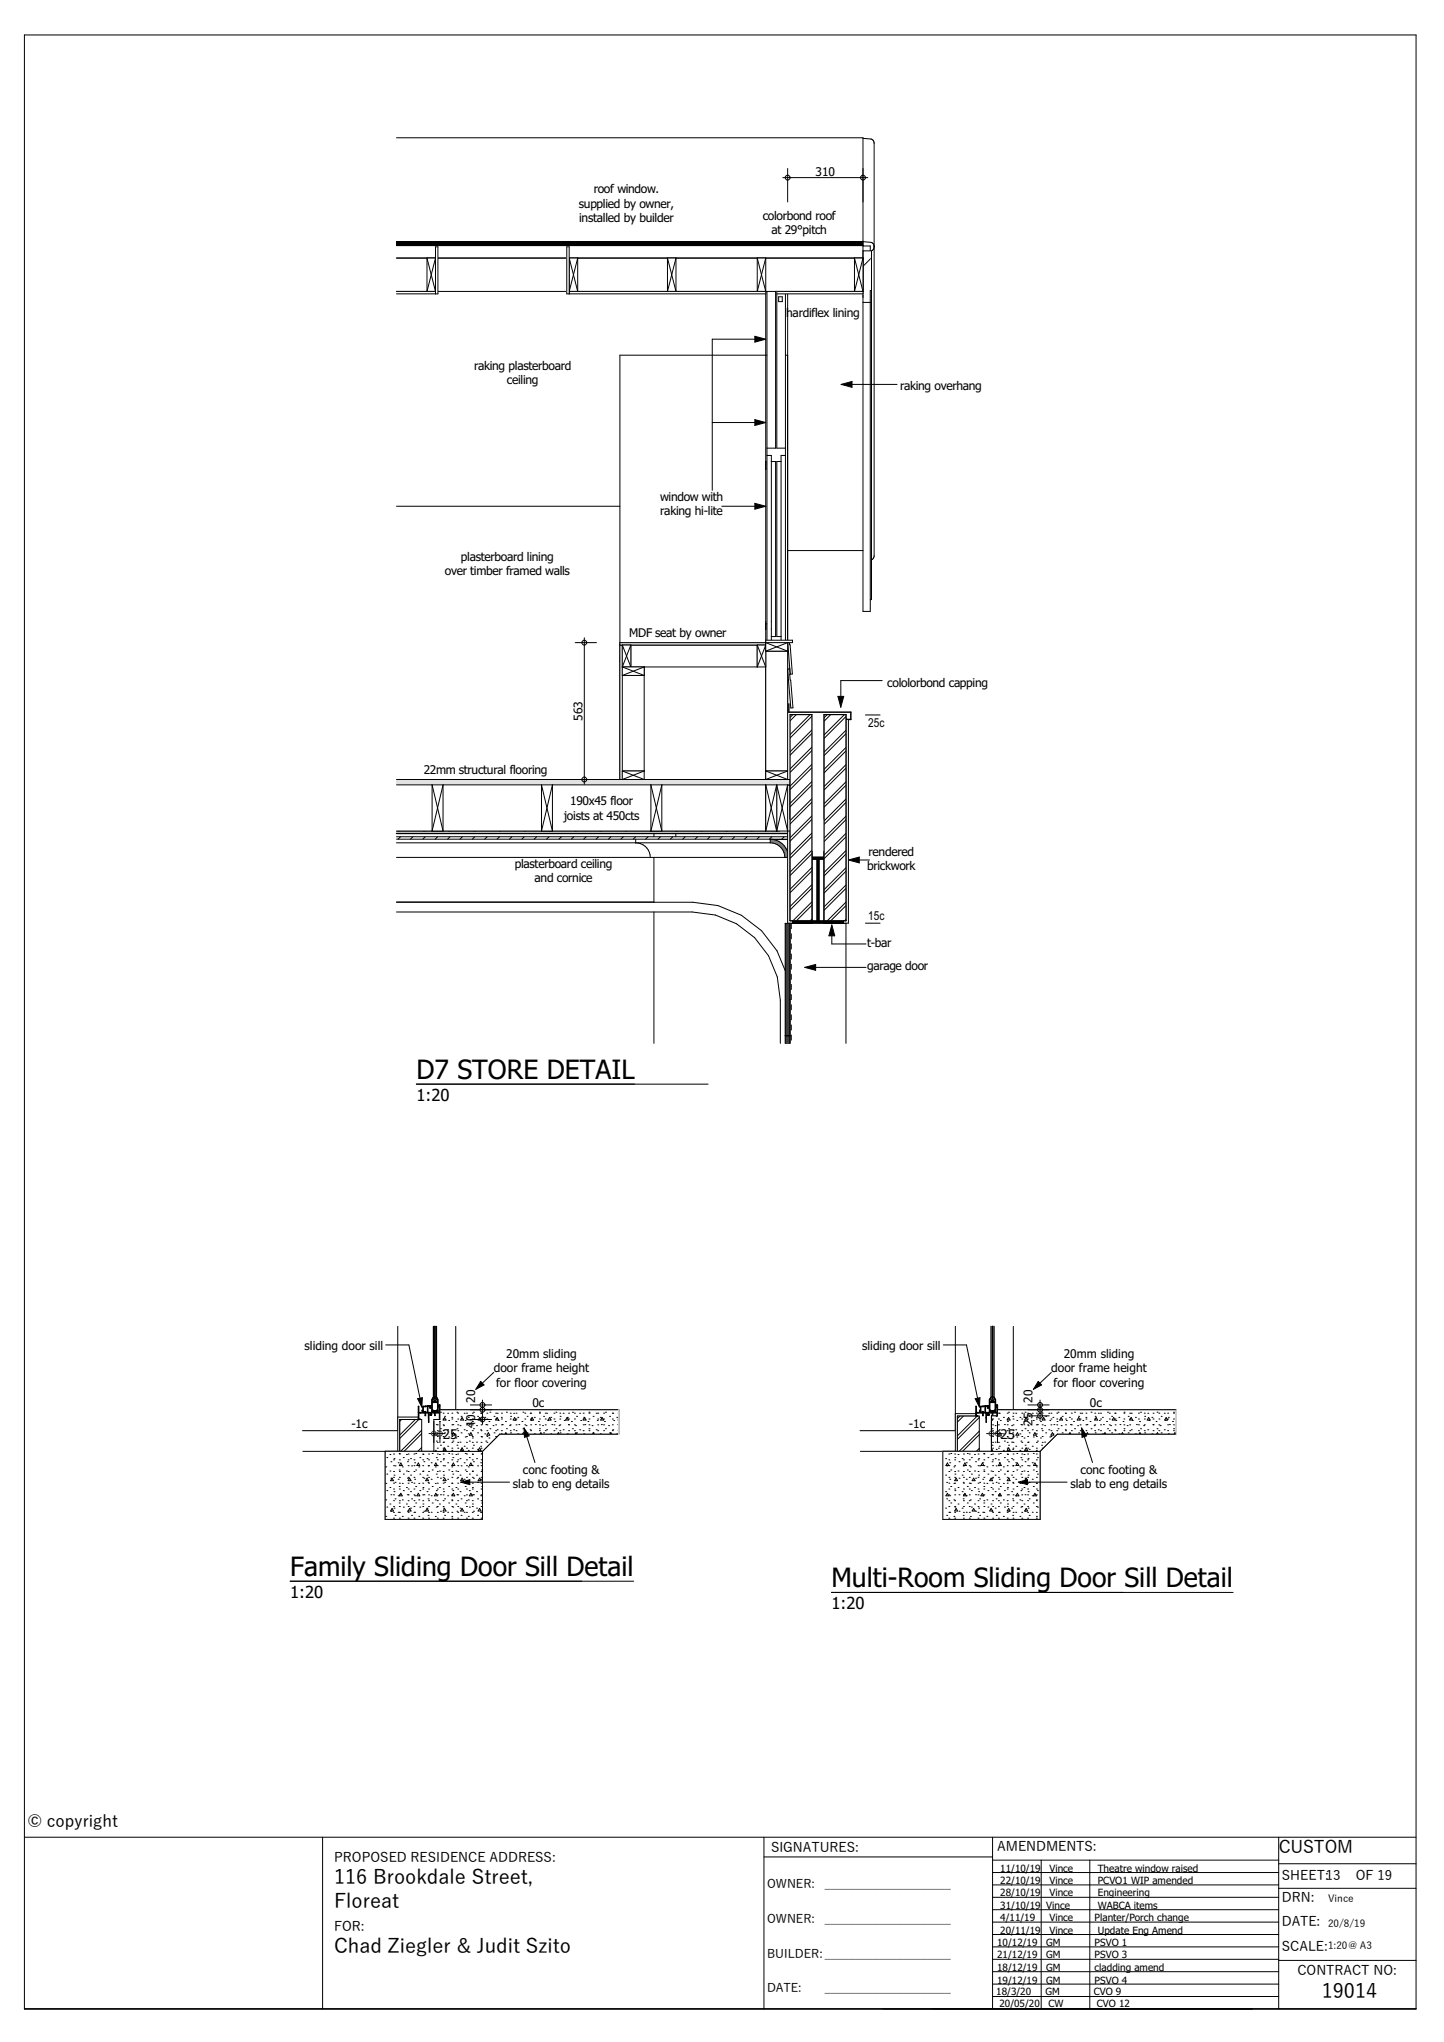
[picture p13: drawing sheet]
<svg xmlns="http://www.w3.org/2000/svg" width="297mm" height="420mm" viewBox="0 0 297 420" stroke-linecap="round" stroke-linejoin="round" font-family="sans-serif">
<defs><g id="words">
<g font-size="5.5">
<text x="85.6" y="221.8">D7 STORE DETAIL</text>
<text x="59.7" y="324.1">Family Sliding Door Sill Detail</text>
<text x="171" y="326.4">Multi-Room Sliding Door Sill Detail</text>
</g>
<g font-size="4.1">
<text x="68.7" y="387.5">116 Brookdale Street,</text>
<text x="68.7" y="392.4">Floreat</text>
<text x="68.7" y="401.6">Chad Ziegler &amp; Judit Szito</text>
<text x="271.9" y="411">19014</text>
</g>
<text font-size="3.6" x="263" y="381.2">CUSTOM</text>
<g font-size="3.4">
<text x="85.6" y="226.4">1:20</text>
<text x="59.7" y="328.7">1:20</text>
<text x="171" y="331">1:20</text>
<text x="5.6" y="375.8">© copyright</text>
</g>
<g font-size="2.7">
<text x="91.1" y="295.9">25</text>
<text x="205.8" y="295.9">25</text>
<text x="68.7" y="383">PROPOSED RESIDENCE ADDRESS:</text>
<text x="158.6" y="380.8">SIGNATURES:</text>
<text x="205.1" y="380.7">AMENDMENTS:</text>
<text x="263.7" y="386.8">SHEET:13</text>
<text x="278.9" y="386.8">OF 19</text>
<text x="263.7" y="391.3">DRN:</text>
<text x="68.7" y="397.2">FOR:</text>
<text x="263.7" y="401.2">SCALE:</text>
<text x="263.7" y="396.2">DATE:</text>
<text x="266.9" y="406.2">CONTRACT NO:</text>
</g>
<g font-size="2.5">
<text x="122.1" y="39.8">roof window.</text>
<text x="167.7" y="36.2">310</text>
<text x="119.1" y="42.7">supplied by owner,</text>
<text x="119.1" y="45.7">installed by builder</text>
<text x="156.9" y="45.2">colorbond roof</text>
<text x="158.7" y="48.2">at 29°pitch</text>
<text x="161.7" y="65.2">hardiflex lining</text>
<text x="97.5" y="76">raking plasterboard</text>
<text x="104.2" y="79">ceiling</text>
<text x="185.1" y="80.2">raking overhang</text>
<text x="135.8" y="103">window with</text>
<text x="135.8" y="106">raking hi-lite</text>
<text x="91.5" y="118.4">over timber framed walls</text>
<text x="94.8" y="115.4">plasterboard lining</text>
<text x="129.4" y="131.1">MDF seat by owner</text>
<text x="182.5" y="141.3">cololorbond capping</text>
<text x="119.8" y="148.3" transform="rotate(-90 119.8 148.3)">563</text>
<text x="178.6" y="149.4">25c</text>
<text x="87.2" y="159.2">22mm structural flooring</text>
<text x="117.3" y="165.6">190x45 floor</text>
<text x="116" y="168.6">joists at 450cts</text>
<text x="105.9" y="178.5">plasterboard ceiling</text>
<text x="178.3" y="179">brickwork</text>
<text x="178.7" y="176">rendered</text>
<text x="110" y="181.5">and cornice</text>
<text x="178.6" y="189.3">15c</text>
<text x="178.3" y="194.9">t-bar</text>
<text x="178.3" y="199.6">garage door</text>
<text x="62.7" y="277.6">sliding door sill</text>
<text x="104.1" y="279.2">20mm sliding</text>
<text x="177.3" y="277.6">sliding door sill</text>
<text x="218.8" y="279.2">20mm sliding</text>
<text x="101.5" y="282.2">door frame height</text>
<text x="102" y="285.2">for floor covering</text>
<text x="216.2" y="282.2">door frame height</text>
<text x="216.7" y="285.2">for floor covering</text>
<text x="72.3" y="293.7">-1c</text>
<text x="97.7" y="293.7" transform="rotate(-90 97.7 293.7)">40</text>
<text x="97.7" y="288.5" transform="rotate(-90 97.7 288.5)">20</text>
<text x="109.5" y="289.4">0c</text>
<text x="186.9" y="293.7">-1c</text>
<text x="212.4" y="293.3" transform="rotate(-90 212.4 293.3)">25</text>
<text x="212.4" y="288.5" transform="rotate(-90 212.4 288.5)">20</text>
<text x="224.2" y="289.4">0c</text>
<text x="107.6" y="303.2">conc footing &amp;</text>
<text x="222.2" y="303.2">conc footing &amp;</text>
<text x="105.5" y="306.1">slab to eng details</text>
<text x="220.2" y="306.1">slab to eng details</text>
<text x="157.8" y="388.3">OWNER:</text>
<text x="169.6" y="388.3">_____________________</text>
<text x="157.8" y="395.6">OWNER:</text>
<text x="169.6" y="395.6">_____________________</text>
<text x="157.8" y="402.6">BUILDER:_____________________</text>
<text x="157.8" y="409.7">DATE:</text>
<text x="169.6" y="409.7">_____________________</text>
</g>
<g font-size="2.1">
<text x="205.7" y="385">11/10/19</text>
<text x="205.7" y="387.5">22/10/19</text>
<text x="215.8" y="385">Vince</text>
<text x="215.8" y="387.5">Vince</text>
<text x="225.8" y="385">Theatre window raised</text>
<text x="225.8" y="387.5">PCVO1 WIP amended</text>
<text x="205.7" y="390.1">28/10/19</text>
<text x="205.7" y="392.6">31/10/19</text>
<text x="205.7" y="395.2">4/11/19</text>
<text x="215.2" y="392.6">Vince</text>
<text x="215.8" y="390.1">Vince</text>
<text x="215.8" y="395.2">Vince</text>
<text x="225.1" y="395.2">Planter/Porch change</text>
<text x="225.8" y="390.1">Engineering</text>
<text x="225.8" y="392.6">WABCA items</text>
<text x="273.2" y="391.2">Vince</text>
<text x="205.1" y="400.3">10/12/19</text>
<text x="205.7" y="397.7">20/11/19</text>
<text x="215.2" y="400.3">GM</text>
<text x="215.8" y="397.7">Vince</text>
<text x="225.1" y="400.3">PSVO 1</text>
<text x="225.8" y="397.7">Update Eng Amend</text>
<text x="273.2" y="396.3">20/8/19</text>
<text x="273.2" y="401">1:20@ A3</text>
<text x="205.1" y="402.8">21/12/19</text>
<text x="205.1" y="405.4">18/12/19</text>
<text x="205.1" y="408">19/12/19</text>
<text x="215.2" y="402.8">GM</text>
<text x="215.2" y="405.4">GM</text>
<text x="215.2" y="408">GM</text>
<text x="225.1" y="402.8">PSVO 3</text>
<text x="225.1" y="405.4">cladding amend</text>
<text x="225.1" y="408">PSVO 4</text>
<text x="204.9" y="410.4">18/3/20</text>
<text x="205.6" y="412.9">20/05/20</text>
<text x="215" y="410.4">GM</text>
<text x="215.7" y="412.9">CW</text>
<text x="225" y="410.4">CVO 9</text>
<text x="225.6" y="412.9">CVO 12</text>
</g>
</g></defs>
<g fill="none" stroke="#000" stroke-width=".21">
<path d="M5 7.2h286.3v406h-286.3zM5 377.9h286.3M66.4 377.9v35.3M157.1 377.9v35.3M204.1 377.9v35.3M263 377.9v35.3M157.1 381.9h47M204.1 397.9h58.9M204.1 395.3h58.9M204.1 392.8h58.9M204.1 390.2h58.9M204.1 387.7h58.9"/>
<path d="M204.1 385.1h58.9M204.1 382.6h58.9M214.1 382.6v30.6M224.1 382.6v30.6M263 383.3h28.3M263 388.4h28.3M204.1 408.1h58.9M204.1 405.5h58.9M204.1 403h58.9M204.1 400.4h58.9M204.1 410.6h58.9M263 403.2h28.3"/>
</g>
<!-- layer: C2  CONCRETE-(setout) -->
<path d="M79.2 298.5h20v14h-20z" fill-rule="evenodd" fill="#fff"/>
<path d="M79.3 276.6h4.8l2.3 11M81.8 272.8v21.5M93.7 272.8v17.2M62.2 294.3h24.1M62.3 298.5h36.9v14h-20v-14M85.9 287.7l1-.2-.1 1.9zM98.9 284.1l.7 .8-1.7 .9zM101.5 282.3l-2.3 2.2" fill="none" stroke="#000" stroke-width=".21"/>
<path d="M82.2 272.8h11.5" fill="none" stroke="#fff" stroke-width=".21"/>
<path d="M85.9 287.7l1-.2-.1 1.9zM98.9 284.1l.7 .8-1.7 .9z" fill="#000"/>
<g fill="none" stroke="#000" stroke-width=".25">
<path d="M89.1 272.8v14.8l-.1 .1-.1 .6h.4M89.4 272.8l.1 14.9zM89.8 272.8v14.8l.2 .3v.4h-.4l-.1-.2M86.9 290.4l.1 .1h.4M87 290.4h-.1M87.4 290.5h.1M88 289.3v1.2l-.1-1.2h-.8v1.1l.3 .1M88.1 289.2h.3v.4l.2-.1M88.1 289.2l-.1 .1M88.4 289.1h.1M88.5 289.3l.1 .2M88.5 289.3h.1"/>
<path d="M88.6 289.3h.1M88.6 289.5h.1M88.6 289.1l-1.6 .2v.8h-.2l.2 .3M88.6 289.1l.1 .1M88.7 289.2l-.1 .1M89.1 287.5l-.3 .4v2.3h.2l-.1-1.7h1.1l-.1 1.7h.2M89.3 288.3h.1M89.3 288.1v.2M89.4 288.1h.1M89.4 288.1v.2l.1-.2M89.5 288.1h.1M89.8 287.5l.3 .4v2.6l-.1-.2-.4 .2-.1-.2-.2 .2-.1-.2-.4 .2v-.3"/>
<path d="M90 290.1h-.2v.1h-.7v-.1h-.2"/>
</g>
<path d="M94.2 290h33.1v5h-24.5l-3.6 3.5h-5z" fill-rule="evenodd" fill="#fff"/>
<path d="M94.2 290h33.1v5h-24.5l-3.6 3.5h-5z" fill="none" stroke="#000" stroke-width=".21"/>
<path d="M81.8 291.5h4.2v.5h-3.8v6.5h-.4z" fill-rule="evenodd" fill="#fff"/>
<path d="M81.8 291.5h4.2v.5h-3.8v6.5h-.4z" fill="none" stroke="#000" stroke-width=".21"/>
<path d="M82.2 292h4.5v6.5h-4.5z" fill-rule="evenodd" fill="#fff"/>
<path d="M82.2 292h4.5v6.5h-4.5zM82.6 292l-.4 .3M85.4 292l-3.2 3.1M86.1 292l-3.9 3.9M86.7 298.4l-.1 .1M86.7 294.9l-3.6 3.6M86.7 297.7l-.8 .8M86.7 294.2l-4.3 4.3" fill="none" stroke="#000" stroke-width=".21"/>
<g fill="none" stroke="#000" stroke-width=".25">
<path d="M87.4 290.5h-1.3l-.1-1.2v2.7h.4l-.3-.1v-1.3h1.3v.6h.1v-.6h1v.5M87.4 290.5h.1M87.4 290.5l.1-.2v.2h1.9M88.1 291.6v.1M88.2 290.6v1.9zM88.5 291.1h.1M88.5 291.1l.1-.2 .1 .2M88.7 291.1h.1M89.4 290.5h.1M89.4 290.5l.1-.2v.2M89.5 290.5h.1M90.3 289.1l.2-.1v3h-.1v-1.4h-.9v.6h-.1v-.6h-.7v.5"/>
<path d="M90.3 289.1h.1M90.3 289.3l.1 1.2h-.9M90.3 289.3h.1M90.4 289l-.1 .3M90.4 289l-.1 .1"/>
</g>
<path d="M90.5 290h3.7v8.5h-.5v-6.8h-3.2z" fill-rule="evenodd" fill="#e2e2e2"/>
<path d="M90.5 290h3.7v8.5h-.5v-6.8h-3.2z" fill="none" stroke="#000" stroke-width=".25"/>
<path d="M79.2 298.5h20v14h-20z" fill-rule="evenodd" fill="#fff"/>
<g fill="none" stroke="#000" stroke-width=".21">
<path d="M79.2 298.5h20v14h-20zM79.6 299.8h.1M80.2 299.2h.1M80.9 299.1h.1M82.1 299h.1M82.1 299.1h.1M83 299.8h.1M83.6 299.2h.1M83.9 299.1h.1M85.1 299.1h.1M85.5 299h.1M86.3 299.8h.1"/>
<path d="M86.9 299.1h.1M87 299.2h.1M88.1 299.1h.1M88.9 299h.1M89.7 299.8h.1M89.9 299.1h.1M90.4 299.2h.1M91.1 299.1h.1M92.3 299h.1M92.9 299.1h.1M93.1 299.8h.1M93.8 299.2h.1"/>
<path d="M94.1 299.1h.1M95.7 299h.1M95.9 299.1h.1M96.5 299.8h.1M97.1 299.1h.1M97.2 299.2h.1M98.9 299.1h.1M99.1 299h.1M79.3 311.9h.1M79.3 308.5h.1M79.3 305.1h.1M79.3 301.7h.1"/>
<path d="M79.6 310h.1M79.6 306.6h.1M79.6 303.2h.1M80.2 309.3h.1M80.2 306h.1M80.2 302.6h.1M80.4 310.8h.1M80.4 307.4h.1M80.4 304h.1M80.4 300.6h.1M80.6 310.3l.3 .5h-.6zM80.6 304l.3 .5h-.6z"/>
<path d="M80.9 312.3h.1M80.9 311.1h.1M80.9 309.9h.1M80.9 308.7h.1M80.9 307.5h.1M80.9 306.3h.1M80.9 305.1h.1M80.9 303.9h.1M80.9 302.7h.1M80.9 301.5h.1M80.9 300.3h.1M81 310.2h.1"/>
<path d="M81 306.8h.1M81 303.4h.1M81 300h.1M81.3 311.7h.1M81.3 308.3h.1M81.3 304.9h.1M81.3 301.5h.1M81.9 311h.1M81.9 307.7h.1M81.9 304.3h.1M81.9 300.9h.1M82.1 309.1h.1"/>
<path d="M82.1 305.7h.1M82.1 302.3h.1M82.1 312.3h.1M82.1 311.1h.1M82.1 309.9h.1M82.1 308.7h.1M82.1 307.5h.1M82.1 306.3h.1M82.1 305.1h.1M82.1 303.9h.1M82.1 302.7h.1M82.1 301.5h.1"/>
<path d="M82.1 300.3h.1M82.4 307.1l.3 .6h-.6zM82.4 300.9l.3 .5h-.6zM82.7 311.9h.1M82.7 308.5h.1M82.7 305.1h.1M82.7 301.7h.1M83 310h.1M83 306.6h.1M83 303.2h.1M83.6 309.3h.1M83.6 306h.1"/>
<path d="M83.6 302.6h.1M83.8 310.8h.1M83.8 307.4h.1M83.8 304h.1M83.8 300.6h.1M83.9 312.3h.1M83.9 311.1h.1M83.9 309.9h.1M83.9 308.7h.1M83.9 307.5h.1M83.9 306.3h.1M83.9 305.1h.1"/>
<path d="M83.9 303.9h.1M83.9 302.7h.1M83.9 301.5h.1M83.9 300.3h.1M84.2 310.3l.3 .5h-.6zM84.2 304l.3 .5h-.6zM84.4 310.2h.1M84.4 306.8h.1M84.4 303.4h.1M84.4 300h.1M84.7 311.7h.1M84.7 308.3h.1"/>
<path d="M84.7 304.9h.1M84.7 301.5h.1M85.1 312.3h.1M85.1 311.1h.1M85.1 309.9h.1M85.1 308.7h.1M85.1 307.5h.1M85.1 306.3h.1M85.1 305.1h.1M85.1 303.9h.1M85.1 302.7h.1M85.1 301.5h.1"/>
<path d="M85.1 300.3h.1M85.3 311h.1M85.3 307.7h.1M85.3 304.3h.1M85.3 300.9h.1M85.5 309.1h.1M85.5 305.7h.1M85.5 302.3h.1M86 307.1l.3 .6h-.6zM86 300.9l.3 .5h-.6zM86.1 311.9h.1M86.1 308.5h.1"/>
<path d="M86.1 305.1h.1M86.1 301.7h.1M86.3 310h.1M86.3 306.6h.1M86.3 303.2h.1M86.9 312.3h.1M86.9 311.1h.1M86.9 309.9h.1M86.9 308.7h.1M86.9 307.5h.1M86.9 306.3h.1M86.9 305.1h.1"/>
<path d="M86.9 303.9h.1M86.9 302.7h.1M86.9 301.5h.1M86.9 300.3h.1M87 309.3h.1M87 306h.1M87 302.6h.1M87.2 310.8h.1M87.2 307.4h.1M87.2 304h.1M87.2 300.6h.1M87.8 310.2h.1"/>
<path d="M87.8 306.8h.1M87.8 303.4h.1M87.8 300h.1M87.8 310.3l.3 .5h-.6zM87.8 304l.3 .5h-.6zM88 311.7h.1M88 308.3h.1M88 304.9h.1M88 301.5h.1M88.1 312.3h.1M88.1 311.1h.1M88.1 309.9h.1"/>
<path d="M88.1 308.7h.1M88.1 307.5h.1M88.1 306.3h.1M88.1 305.1h.1M88.1 303.9h.1M88.1 302.7h.1M88.1 301.5h.1M88.1 300.3h.1M88.7 311h.1M88.7 307.7h.1M88.7 304.3h.1M88.7 300.9h.1"/>
<path d="M88.9 309.1h.1M88.9 305.7h.1M88.9 302.3h.1M89.5 311.9h.1M89.5 308.5h.1M89.5 305.1h.1M89.5 301.7h.1M89.6 307.1l.3 .6h-.6zM89.6 300.9l.3 .5h-.6zM89.7 310h.1M89.7 306.6h.1M89.7 303.2h.1"/>
<path d="M89.9 312.3h.1M89.9 311.1h.1M89.9 309.9h.1M89.9 308.7h.1M89.9 307.5h.1M89.9 306.3h.1M89.9 305.1h.1M89.9 303.9h.1M89.9 302.7h.1M89.9 301.5h.1M89.9 300.3h.1M90.4 309.3h.1"/>
<path d="M90.4 306h.1M90.4 302.6h.1M90.6 310.8h.1M90.6 307.4h.1M90.6 304h.1M90.6 300.6h.1M91.1 312.3h.1M91.1 311.1h.1M91.1 309.9h.1M91.1 308.7h.1M91.1 307.5h.1M91.1 306.3h.1"/>
<path d="M91.1 305.1h.1M91.1 303.9h.1M91.1 302.7h.1M91.1 301.5h.1M91.1 300.3h.1M91.2 310.2h.1M91.2 306.8h.1M91.2 303.4h.1M91.2 300h.1M91.4 311.7h.1M91.4 308.3h.1M91.4 304.9h.1"/>
<path d="M91.4 301.5h.1M91.4 310.3l.3 .5h-.6zM91.4 304l.3 .5h-.6zM92.1 311h.1M92.1 307.7h.1M92.1 304.3h.1M92.1 300.9h.1M92.3 309.1h.1M92.3 305.7h.1M92.3 302.3h.1M92.9 311.9h.1M92.9 308.5h.1"/>
<path d="M92.9 305.1h.1M92.9 301.7h.1M92.9 312.3h.1M92.9 311.1h.1M92.9 309.9h.1M92.9 308.7h.1M92.9 307.5h.1M92.9 306.3h.1M92.9 303.9h.1M92.9 302.7h.1M92.9 301.5h.1M92.9 300.3h.1"/>
<path d="M93.1 310h.1M93.1 306.6h.1M93.1 303.2h.1M93.2 307.1l.3 .6h-.6zM93.2 300.9l.3 .5h-.6zM93.8 309.3h.1M93.8 306h.1M93.8 302.6h.1M94 310.8h.1M94 307.4h.1M94 304h.1M94 300.6h.1"/>
<path d="M94.1 312.3h.1M94.1 311.1h.1M94.1 309.9h.1M94.1 308.7h.1M94.1 307.5h.1M94.1 306.3h.1M94.1 305.1h.1M94.1 303.9h.1M94.1 302.7h.1M94.1 301.5h.1M94.1 300.3h.1M94.6 310.2h.1"/>
<path d="M94.6 306.8h.1M94.6 303.4h.1M94.6 300h.1M94.8 311.7h.1M94.8 308.3h.1M94.8 304.9h.1M94.8 301.5h.1M95 310.3l.3 .5h-.6zM95 304l.3 .5h-.6zM95.5 311h.1M95.5 307.7h.1M95.5 304.3h.1"/>
<path d="M95.5 300.9h.1M95.7 309.1h.1M95.7 305.7h.1M95.7 302.3h.1M95.9 312.3h.1M95.9 311.1h.1M95.9 309.9h.1M95.9 308.7h.1M95.9 307.5h.1M95.9 306.3h.1M95.9 305.1h.1M95.9 303.9h.1"/>
<path d="M95.9 302.7h.1M95.9 301.5h.1M95.9 300.3h.1M96.3 311.9h.1M96.3 308.5h.1M96.3 305.1h.1M96.3 301.7h.1M96.5 310h.1M96.5 306.6h.1M96.5 303.2h.1M96.8 307.1l.3 .6h-.6zM96.8 300.9l.3 .5h-.6z"/>
<path d="M97.1 312.3h.1M97.1 311.1h.1M97.1 309.9h.1M97.1 308.7h.1M97.1 307.5h.1M97.1 306.3h.1M97.1 305.1h.1M97.1 303.9h.1M97.1 302.7h.1M97.1 301.5h.1M97.1 300.3h.1M97.2 309.3h.1"/>
<path d="M97.2 306h.1M97.2 302.6h.1M97.4 310.8h.1M97.4 307.4h.1M97.4 304h.1M97.4 300.6h.1M98 310.2h.1M98 306.8h.1M98 303.4h.1M98 300h.1M98.2 311.7h.1M98.2 308.3h.1"/>
<path d="M98.2 304.9h.1M98.2 301.5h.1M98.6 310.3l.3 .5h-.6zM98.6 304l.3 .5h-.6zM98.9 311h.1M98.9 307.7h.1M98.9 304.3h.1M98.9 300.9h.1M98.9 312.3h.1M98.9 311.1h.1M98.9 309.9h.1M98.9 308.7h.1"/>
<path d="M98.9 307.5h.1M98.9 306.3h.1M98.9 305.1h.1M98.9 303.9h.1M98.9 302.7h.1M98.9 301.5h.1M98.9 300.3h.1M99.1 309.1h.1M99.1 305.7h.1M99.1 302.3h.1"/>
</g>
<path d="M90.5 290h36.8v5h-24.5l-3.6 3.5h-10v-6.5h1.3z" fill-rule="evenodd" fill="#fff"/>
<g fill="none" stroke="#000" stroke-width=".21">
<path d="M89.5 298.3h.1M89.5 294.9h.1M89.6 294.7l.3 .5h-.6zM89.7 296.4h.1M89.7 293h.1M89.9 297.9h.1M89.9 296.7h.1M89.9 295.5h.1M89.9 294.3h.1M89.9 293.1h.1M90.4 295.8h.1M90.4 292.4h.1"/>
<path d="M90.5 290h36.8v5h-24.5l-3.6 3.5h-10v-6.5h1.3zM90.6 297.3h.1M90.6 293.9h.1M90.6 290.5h.1M91.1 297.9h.1M91.1 296.7h.1M91.1 295.5h.1M91.1 294.3h.1M91.1 293.1h.1M91.1 291.9h.1M91.1 290.7h.1M91.2 296.6h.1"/>
<path d="M91.2 293.2h.1M91.4 298.1h.1M91.4 294.7h.1M91.4 291.3h.1M91.4 297.8l.3 .5h-.6zM91.4 291.6l.3 .5h-.6zM92.1 297.5h.1M92.1 294.1h.1M92.1 290.7h.1M92.3 295.6h.1M92.3 292.2h.1M92.9 298.3h.1"/>
<path d="M92.9 294.9h.1M92.9 291.5h.1M92.9 297.9h.1M92.9 296.7h.1M92.9 295.5h.1M92.9 294.3h.1M92.9 293.1h.1M92.9 291.9h.1M92.9 290.7h.1M93.1 296.4h.1M93.1 293h.1M93.2 294.7l.3 .5h-.6z"/>
<path d="M93.8 295.8h.1M93.8 292.4h.1M94 297.3h.1M94 293.9h.1M94 290.5h.1M94.1 297.9h.1M94.1 296.7h.1M94.1 295.5h.1M94.1 294.3h.1M94.1 293.1h.1M94.1 291.9h.1M94.1 290.7h.1"/>
<path d="M94.6 296.6h.1M94.6 293.2h.1M94.8 298.1h.1M94.8 294.7h.1M94.8 291.3h.1M95 297.8l.3 .5h-.6zM95 291.6l.3 .5h-.6zM95.5 297.5h.1M95.5 294.1h.1M95.5 290.7h.1M95.7 295.6h.1M95.7 292.2h.1"/>
<path d="M95.9 297.9h.1M95.9 296.7h.1M95.9 295.5h.1M95.9 294.3h.1M95.9 293.1h.1M95.9 291.9h.1M95.9 290.7h.1M96.3 298.3h.1M96.3 294.9h.1M96.3 291.5h.1M96.5 296.4h.1M96.5 293h.1"/>
<path d="M96.8 294.7l.3 .5h-.6zM97.1 297.9h.1M97.1 296.7h.1M97.1 295.5h.1M97.1 294.3h.1M97.1 293.1h.1M97.1 291.9h.1M97.1 290.7h.1M97.2 295.8h.1M97.2 292.4h.1M97.4 297.3h.1M97.4 293.9h.1"/>
<path d="M97.4 290.5h.1M98 296.6h.1M98 293.2h.1M98.2 298.1h.1M98.2 294.7h.1M98.2 291.3h.1M98.6 297.8l.3 .5h-.6zM98.6 291.6l.3 .5h-.6zM98.9 297.5h.1M98.9 294.1h.1M98.9 290.7h.1M98.9 297.9h.1"/>
<path d="M98.9 296.7h.1M98.9 295.5h.1M98.9 294.3h.1M98.9 293.1h.1M98.9 291.9h.1M99.1 295.6h.1M99.1 292.2h.1M99.7 294.9h.1M99.7 291.5h.1M99.9 296.4h.1M99.9 293h.1M100.1 296.7h.1"/>
<path d="M100.1 295.5h.1M100.1 294.3h.1M100.1 293.1h.1M100.1 291.9h.1M100.1 290.7h.1M100.4 294.7l.3 .5h-.6zM100.6 295.8h.1M100.6 292.4h.1M100.8 293.9h.1M100.8 290.5h.1M101.4 293.2h.1M101.6 294.7h.1"/>
<path d="M101.6 291.3h.1M101.9 295.5h.1M101.9 294.3h.1M101.9 293.1h.1M101.9 291.9h.1M101.9 290.7h.1M102.2 291.6l.3 .5h-.6zM102.3 294.1h.1M102.3 290.7h.1M102.5 292.2h.1M103.1 294.9h.1M103.1 291.5h.1"/>
<path d="M103.1 294.3h.1M103.1 293.1h.1M103.1 291.9h.1M103.1 290.7h.1M103.3 293h.1M103.9 295l.1-.3 .2 .3M104 292.4h.1M104.2 293.9h.1M104.2 290.5h.1M104.8 293.2h.1M104.9 294.3h.1M104.9 293.1h.1"/>
<path d="M104.9 291.9h.1M104.9 290.7h.1M105 294.7h.1M105 291.3h.1M105.7 294.1h.1M105.7 290.7h.1M105.8 291.6l.3 .5h-.6zM105.9 292.2h.1M106.1 294.3h.1M106.1 293.1h.1M106.1 291.9h.1M106.1 290.7h.1"/>
<path d="M106.5 294.9h.1M106.5 291.5h.1M106.7 293h.1M107.3 292.4h.1M107.5 295l.1-.3 .2 .3M107.6 293.9h.1M107.6 290.5h.1M107.9 294.3h.1M107.9 293.1h.1M107.9 291.9h.1M107.9 290.7h.1M108.2 293.2h.1"/>
<path d="M108.4 294.7h.1M108.4 291.3h.1M109 294.1h.1M109 290.7h.1M109.1 294.3h.1M109.1 293.1h.1M109.1 291.9h.1M109.1 290.7h.1M109.3 292.2h.1M109.4 291.6l.3 .5h-.6zM109.9 294.9h.1M109.9 291.5h.1"/>
<path d="M110.1 293h.1M110.7 292.4h.1M110.9 294.3h.1M110.9 293.1h.1M110.9 291.9h.1M110.9 290.7h.1M111 293.9h.1M111 290.5h.1M111.1 295l.1-.3 .2 .3M111.6 293.2h.1M111.8 294.7h.1M111.8 291.3h.1"/>
<path d="M112.1 294.3h.1M112.1 293.1h.1M112.1 291.9h.1M112.1 290.7h.1M112.4 294.1h.1M112.4 290.7h.1M112.7 292.2h.1M113 291.6l.3 .5h-.6zM113.3 294.9h.1M113.3 291.5h.1M113.5 293h.1M113.9 294.3h.1"/>
<path d="M113.9 293.1h.1M113.9 291.9h.1M113.9 290.7h.1M114.1 292.4h.1M114.3 293.9h.1M114.3 290.5h.1M114.7 295l.1-.3 .2 .3M115 293.2h.1M115.1 294.3h.1M115.1 293.1h.1M115.1 291.9h.1M115.1 290.7h.1"/>
<path d="M115.2 294.7h.1M115.2 291.3h.1M115.8 294.1h.1M115.8 290.7h.1M116 292.2h.1M116.6 291.6l.3 .5h-.6zM116.7 294.9h.1M116.7 291.5h.1M116.9 293h.1M116.9 294.3h.1M116.9 293.1h.1M116.9 291.9h.1"/>
<path d="M116.9 290.7h.1M117.5 292.4h.1M117.7 293.9h.1M117.7 290.5h.1M118.1 294.3h.1M118.1 293.1h.1M118.1 291.9h.1M118.1 290.7h.1M118.3 295l.1-.3 .2 .3M118.4 293.2h.1M118.6 294.7h.1M118.6 291.3h.1"/>
<path d="M119.2 294.1h.1M119.2 290.7h.1M119.4 292.2h.1M119.9 294.3h.1M119.9 293.1h.1M119.9 291.9h.1M119.9 290.7h.1M120.1 294.9h.1M120.1 291.5h.1M120.2 291.6l.3 .5h-.6zM120.3 293h.1M120.9 292.4h.1"/>
<path d="M121.1 293.9h.1M121.1 290.5h.1M121.1 294.3h.1M121.1 293.1h.1M121.1 291.9h.1M121.1 290.7h.1M121.8 293.2h.1M121.9 295l.1-.3 .2 .3M122 294.7h.1M122 291.3h.1M122.6 294.1h.1M122.6 290.7h.1"/>
<path d="M122.8 292.2h.1M122.9 294.3h.1M122.9 293.1h.1M122.9 291.9h.1M122.9 290.7h.1M123.5 294.9h.1M123.5 291.5h.1M123.7 293h.1M123.8 291.6l.3 .5h-.6zM124.1 294.3h.1M124.1 293.1h.1M124.1 291.9h.1"/>
<path d="M124.1 290.7h.1M124.3 292.4h.1M124.5 293.9h.1M124.5 290.5h.1M125.2 293.2h.1M125.4 294.7h.1M125.4 291.3h.1M125.5 295l.1-.3 .2 .3M125.9 294.3h.1M125.9 293.1h.1M125.9 291.9h.1M125.9 290.7h.1"/>
<path d="M126 294.1h.1M126 290.7h.1M126.2 292.2h.1M126.9 294.9h.1M126.9 291.5h.1M127.1 293h.1M127.1 294.3h.1M127.1 293.1h.1M127.1 291.9h.1M127.1 290.7h.1M127.3 291.9l-.2 .2h.2"/>
</g>
<path d="M90.1 289.1l.3-.1v.3h-.3z" fill-rule="evenodd" fill="#e2e2e2"/>
<path d="M90.1 289.1l.3-.1v.3h-.3z" fill="none" stroke="#000" stroke-width=".21"/>
<path d="M88.5 289.3h.3v.2h-.3z" fill-rule="evenodd" fill="#e2e2e2"/>
<path d="M88.5 289.3v.2M88.5 289.3h.1M88.6 289.5h-.1M88.6 289.3h.2v.2h-.2" fill="none" stroke="#000" stroke-width=".21"/>
<path d="M89.2 287.4l.2-.1v.5h.1v-.5l.2 .1 .1 .5h-.7z" fill-rule="evenodd" fill="#e2e2e2"/>
<g fill="none" stroke="#000" stroke-width=".21">
<path d="M88.2 294.9h3.3M89.2 287.4l.2-.1v.5h.1v-.5l.2 .1 .1 .5h-.7zM89.2 292.4v4.3M90.5 292.4v4.3M96.7 292h4.4M96.7 290h4.4M96.7 289h4.4M99.2 288v5M107.8 293.7l1 1.6-.9 .3zM108.3 295.5l1.7 5.3M94.8 304.9l1.8-.5v1zM96.6 304.9h8.2"/>
<circle cx="99.2" cy="290" r=".5"/>
<circle cx="99.2" cy="292" r=".5"/>
<circle cx="99.2" cy="289" r=".5"/>
</g>
<path d="M127.3 289.9v5.3" fill="none" stroke="#fff" stroke-width=".21"/>
<path d="M107.8 293.7l1 1.6-.9 .3zM94.8 304.9l1.8-.5v1z" fill="#000"/>
<g fill="none" stroke="#464646" stroke-width=".21">
<circle cx="89.2" cy="294.9" r=".5"/>
<circle cx="90.5" cy="294.9" r=".5"/>
</g>
<path d="M193.9 298.5h20v14h-20z" fill-rule="evenodd" fill="#fff"/>
<path d="M194 276.6h4.8l2.3 11M196.5 272.8v21.5M208.4 272.8v17.2M176.9 294.3h24.1M177 298.5h36.9v14h-20v-14M200.6 287.7l1-.2-.2 1.9zM213.6 284.1l.6 .8-1.7 .9zM216.2 282.3l-2.3 2.2" fill="none" stroke="#000" stroke-width=".21"/>
<path d="M196.9 272.8h11.5" fill="none" stroke="#fff" stroke-width=".21"/>
<path d="M200.6 287.7l1-.2-.2 1.9zM213.6 284.1l.6 .8-1.7 .9z" fill="#000"/>
<g fill="none" stroke="#000" stroke-width=".25">
<path d="M203.8 272.8v14.8l-.2 .1v.6h.4l.1-.2M204.1 272.8l.1 14.9zM204.5 272.8v14.8l.2 .3v.4h-.4v-.2M201.6 290.4l.1 .1h.4M201.6 290.4h.1M202.1 290.5h.1M202.7 289.3v1.2l-.1-1.2h-.9v1.1l.4 .1M202.7 289.3h.1M202.7 289.2h.4v.4l.2-.1M202.7 289.2v.1M203.1 289.1h.1M203.2 289.3v.2"/>
<path d="M203.2 289.5h.1M203.2 289.3h.1M203.3 289.5h-.1M203.3 289.5h.1M203.3 289.3h.1M203.3 289.2v.1M203.3 289.2h.1M203.3 289.2l-.7-.1-.9 .2v.8h-.2l.1 .3M203.8 287.5l-.3 .4v2.3h.2l-.1-1.7h1.1l-.1 1.7h.2M204.1 288.1h.1M204.2 288.1h.1M204.2 288.1v.2l-.1-.2"/>
<path d="M204.5 287.5l.3 .4-.1 2.6v-.2l-.4 .2-.1-.2-.2 .2-.1-.2-.4 .2v-.3M204.7 290.1h-.2v.1h-.7v-.1h-.2"/>
</g>
<path d="M208.9 290h33v5h-24.4l-3.6 3.5h-5z" fill-rule="evenodd" fill="#fff"/>
<path d="M208.9 290h33v5h-24.4l-3.6 3.5h-5z" fill="none" stroke="#000" stroke-width=".21"/>
<path d="M196.5 290.8h4.2v.5h-3.8v7.2h-.4z" fill-rule="evenodd" fill="#fff"/>
<path d="M196.5 290.8h4.2v.5h-3.8v7.2h-.4z" fill="none" stroke="#000" stroke-width=".21"/>
<path d="M196.9 291.3h4.5v7.2h-4.5z" fill-rule="evenodd" fill="#fff"/>
<path d="M196.9 291.3h4.5v7.2h-4.5zM197.4 291.3l-.5 .5M198.2 291.3l-1.3 1.2M201 291.3l-4.1 4M201.4 295.1l-3.4 3.4M201.4 291.5l-4.5 4.5M201.4 297.9l-.6 .6M201.4 294.4l-4.1 4.1" fill="none" stroke="#000" stroke-width=".21"/>
<path d="M203.9 291.3h4.5v7.2h-4.5z" fill-rule="evenodd" fill="#fff"/>
<path d="M203.9 291.3h4.5v7.2h-4.5zM204.5 291.3l-.6 .6M205.2 291.3l-1.3 1.3M208.1 291.3l-4.2 4.1M208.4 295.1l-3.4 3.4M208.4 291.6l-4.5 4.5M208.4 298l-.5 .5M208.4 294.4l-4.1 4.1" fill="none" stroke="#000" stroke-width=".21"/>
<g fill="none" stroke="#000" stroke-width=".25">
<path d="M202.1 290.5h-1.3l-.1-1.2v2h.4l-.3-.1v-.6h1.3v.6h.1v-.6h1v.5M202.1 290.5h.1M202.1 290.5l.1-.2v.2h1.9M202.8 291.6v.1M202.8 290.6h.1M202.9 290.6v1.9l-.1-1.9M203.2 291.1l.1-.2v.2M203.2 291.1h.1M203.3 291.1h.1M204.1 290.5h.1M204.1 290.5l.1-.2v.2M204.2 290.5h.1"/>
<path d="M205 289.1l.2-.1v2.3h-.1v-.7h-.9v.6h-.1v-.6h-.8l.2 .4-.1 .1M205 289.1h.1M205 289.3l.1 1.2h-.9M205 289.3h.1M205 289l.1 .1M205 289v.1M205.1 289.1l-.1 .2"/>
</g>
<path d="M205.2 290h3.7v8.5h-.5v-6.8h-3.2z" fill-rule="evenodd" fill="#e2e2e2"/>
<path d="M205.2 290h3.7v8.5h-.5v-6.8h-3.2z" fill="none" stroke="#000" stroke-width=".25"/>
<path d="M193.9 298.5h20v14h-20z" fill-rule="evenodd" fill="#fff"/>
<g fill="none" stroke="#000" stroke-width=".21">
<path d="M193.9 298.5h20v14h-20zM195.2 299.1h.1M195.6 299h.1M196.4 299.1h.1M196.4 299.8h.1M197 299.2h.1M198.2 299.1h.1M198.9 299h.1M199.4 299.1h.1M199.8 299.8h.1M200.4 299.2h.1M201.2 299.1h.1"/>
<path d="M202.3 299h.1M202.4 299.1h.1M203.2 299.8h.1M203.8 299.2h.1M204.2 299.1h.1M205.4 299.1h.1M205.7 299h.1M206.6 299.8h.1M207.2 299.1h.1M207.2 299.2h.1M208.4 299.1h.1M209.1 299h.1"/>
<path d="M210 299.8h.1M210.2 299.1h.1M210.6 299.2h.1M211.4 299.1h.1M212.5 299h.1M213.2 299.1h.1M213.4 299.8h.1M194.5 310.2h.1M194.5 306.8h.1M194.5 303.4h.1M194.5 300h.1M194.7 311.7h.1"/>
<path d="M194.7 308.3h.1M194.7 304.9h.1M194.7 301.5h.1M194.9 307.1l.3 .6h-.6zM194.9 300.9l.3 .5h-.6zM195.2 312.3h.1M195.2 311.1h.1M195.2 309.9h.1M195.2 308.7h.1M195.2 307.5h.1M195.2 306.3h.1M195.2 305.1h.1"/>
<path d="M195.2 303.9h.1M195.2 302.7h.1M195.2 301.5h.1M195.2 300.3h.1M195.3 311h.1M195.3 307.7h.1M195.3 304.3h.1M195.3 300.9h.1M195.6 309.1h.1M195.6 305.7h.1M195.6 302.3h.1M196.2 311.9h.1"/>
<path d="M196.2 308.5h.1M196.2 305.1h.1M196.2 301.7h.1M196.4 312.3h.1M196.4 311.1h.1M196.4 309.9h.1M196.4 308.7h.1M196.4 307.5h.1M196.4 306.3h.1M196.4 305.1h.1M196.4 303.9h.1M196.4 302.7h.1"/>
<path d="M196.4 301.5h.1M196.4 300.3h.1M196.4 310h.1M196.4 306.6h.1M196.4 303.2h.1M196.7 310.3l.3 .5h-.6zM196.7 304l.3 .5h-.6zM197 309.3h.1M197 306h.1M197 302.6h.1M197.3 310.8h.1M197.3 307.4h.1"/>
<path d="M197.3 304h.1M197.3 300.6h.1M197.9 310.2h.1M197.9 306.8h.1M197.9 303.4h.1M197.9 300h.1M198.1 311.7h.1M198.1 308.3h.1M198.1 304.9h.1M198.1 301.5h.1M198.2 312.3h.1M198.2 311.1h.1"/>
<path d="M198.2 309.9h.1M198.2 308.7h.1M198.2 307.5h.1M198.2 306.3h.1M198.2 305.1h.1M198.2 303.9h.1M198.2 302.7h.1M198.2 301.5h.1M198.2 300.3h.1M198.5 307.1l.3 .6h-.6zM198.5 300.9l.3 .5h-.6zM198.7 311h.1"/>
<path d="M198.7 307.7h.1M198.7 304.3h.1M198.7 300.9h.1M198.9 309.1h.1M198.9 305.7h.1M198.9 302.3h.1M199.4 312.3h.1M199.4 311.1h.1M199.4 309.9h.1M199.4 308.7h.1M199.4 307.5h.1M199.4 306.3h.1"/>
<path d="M199.4 305.1h.1M199.4 303.9h.1M199.4 302.7h.1M199.4 301.5h.1M199.4 300.3h.1M199.6 311.9h.1M199.6 308.5h.1M199.6 305.1h.1M199.6 301.7h.1M199.8 310h.1M199.8 306.6h.1M199.8 303.2h.1"/>
<path d="M200.3 310.3l.3 .5h-.6zM200.3 304l.3 .5h-.6zM200.4 309.3h.1M200.4 306h.1M200.4 302.6h.1M200.6 310.8h.1M200.6 307.4h.1M200.6 304h.1M200.6 300.6h.1M201.2 312.3h.1M201.2 311.1h.1M201.2 309.9h.1"/>
<path d="M201.2 308.7h.1M201.2 307.5h.1M201.2 306.3h.1M201.2 305.1h.1M201.2 303.9h.1M201.2 302.7h.1M201.2 301.5h.1M201.2 300.3h.1M201.3 310.2h.1M201.3 306.8h.1M201.3 303.4h.1M201.3 300h.1"/>
<path d="M201.5 311.7h.1M201.5 308.3h.1M201.5 304.9h.1M201.5 301.5h.1M202.1 307.1l.3 .6h-.6zM202.1 300.9l.3 .5h-.6zM202.1 311h.1M202.1 307.7h.1M202.1 304.3h.1M202.1 300.9h.1M202.3 309.1h.1M202.3 305.7h.1"/>
<path d="M202.3 302.3h.1M202.4 312.3h.1M202.4 311.1h.1M202.4 309.9h.1M202.4 308.7h.1M202.4 307.5h.1M202.4 306.3h.1M202.4 305.1h.1M202.4 303.9h.1M202.4 302.7h.1M202.4 301.5h.1M202.4 300.3h.1"/>
<path d="M203 311.9h.1M203 308.5h.1M203 305.1h.1M203 301.7h.1M203.2 310h.1M203.2 306.6h.1M203.2 303.2h.1M203.8 309.3h.1M203.8 306h.1M203.8 302.6h.1M203.9 310.3l.3 .5h-.6zM203.9 304l.3 .5h-.6z"/>
<path d="M204 310.8h.1M204 307.4h.1M204 304h.1M204 300.6h.1M204.2 312.3h.1M204.2 311.1h.1M204.2 309.9h.1M204.2 308.7h.1M204.2 307.5h.1M204.2 306.3h.1M204.2 305.1h.1M204.2 303.9h.1"/>
<path d="M204.2 302.7h.1M204.2 301.5h.1M204.2 300.3h.1M204.7 310.2h.1M204.7 306.8h.1M204.7 303.4h.1M204.7 300h.1M204.9 311.7h.1M204.9 308.3h.1M204.9 304.9h.1M204.9 301.5h.1M205.4 312.3h.1"/>
<path d="M205.4 311.1h.1M205.4 309.9h.1M205.4 308.7h.1M205.4 307.5h.1M205.4 306.3h.1M205.4 305.1h.1M205.4 303.9h.1M205.4 302.7h.1M205.4 301.5h.1M205.4 300.3h.1M205.5 311h.1M205.5 307.7h.1"/>
<path d="M205.5 304.3h.1M205.5 300.9h.1M205.7 307.1l.3 .6h-.6zM205.7 300.9l.3 .5h-.6zM205.7 309.1h.1M205.7 305.7h.1M205.7 302.3h.1M206.4 311.9h.1M206.4 308.5h.1M206.4 305.1h.1M206.4 301.7h.1M206.6 310h.1"/>
<path d="M206.6 306.6h.1M206.6 303.2h.1M207.2 312.3h.1M207.2 311.1h.1M207.2 309.9h.1M207.2 308.7h.1M207.2 307.5h.1M207.2 306.3h.1M207.2 305.1h.1M207.2 303.9h.1M207.2 302.7h.1M207.2 301.5h.1"/>
<path d="M207.2 300.3h.1M207.2 309.3h.1M207.2 306h.1M207.2 302.6h.1M207.4 310.8h.1M207.4 307.4h.1M207.4 304h.1M207.4 300.6h.1M207.5 310.3l.3 .5h-.6zM207.5 304l.3 .5h-.6zM208.1 310.2h.1M208.1 306.8h.1"/>
<path d="M208.1 303.4h.1M208.1 300h.1M208.3 311.7h.1M208.3 308.3h.1M208.3 304.9h.1M208.3 301.5h.1M208.4 312.3h.1M208.4 311.1h.1M208.4 309.9h.1M208.4 308.7h.1M208.4 307.5h.1M208.4 306.3h.1"/>
<path d="M208.4 305.1h.1M208.4 303.9h.1M208.4 302.7h.1M208.4 301.5h.1M208.4 300.3h.1M208.9 311h.1M208.9 307.7h.1M208.9 304.3h.1M208.9 300.9h.1M209.1 309.1h.1M209.1 305.7h.1M209.1 302.3h.1"/>
<path d="M209.3 307.1l.3 .6h-.6zM209.3 300.9l.3 .5h-.6zM209.8 311.9h.1M209.8 308.5h.1M209.8 305.1h.1M209.8 301.7h.1M210 310h.1M210 306.6h.1M210 303.2h.1M210.2 312.3h.1M210.2 311.1h.1M210.2 309.9h.1"/>
<path d="M210.2 308.7h.1M210.2 307.5h.1M210.2 306.3h.1M210.2 305.1h.1M210.2 303.9h.1M210.2 302.7h.1M210.2 301.5h.1M210.2 300.3h.1M210.6 309.3h.1M210.6 306h.1M210.6 302.6h.1M210.8 310.8h.1"/>
<path d="M210.8 307.4h.1M210.8 304h.1M210.8 300.6h.1M211.1 310.3l.3 .5h-.6zM211.1 304l.3 .5h-.6zM211.4 312.3h.1M211.4 311.1h.1M211.4 309.9h.1M211.4 308.7h.1M211.4 307.5h.1M211.4 306.3h.1M211.4 305.1h.1"/>
<path d="M211.4 303.9h.1M211.4 302.7h.1M211.4 301.5h.1M211.4 300.3h.1M211.5 310.2h.1M211.5 306.8h.1M211.5 303.4h.1M211.5 300h.1M211.7 311.7h.1M211.7 308.3h.1M211.7 304.9h.1M211.7 301.5h.1"/>
<path d="M212.3 311h.1M212.3 307.7h.1M212.3 304.3h.1M212.3 300.9h.1M212.5 309.1h.1M212.5 305.7h.1M212.5 302.3h.1M212.9 307.1l.3 .6h-.6zM212.9 300.9l.3 .5h-.6zM213.2 312.3h.1M213.2 311.1h.1M213.2 309.9h.1"/>
<path d="M213.2 308.7h.1M213.2 307.5h.1M213.2 306.3h.1M213.2 305.1h.1M213.2 303.9h.1M213.2 302.7h.1M213.2 301.5h.1M213.2 300.3h.1M213.2 311.9h.1M213.2 308.5h.1M213.2 301.7h.1M213.4 310h.1"/>
<path d="M213.4 306.6h.1M213.4 303.2h.1"/>
</g>
<path d="M205.2 290h36.7v5h-24.4l-3.6 3.5h-10v-7.3h1.3z" fill-rule="evenodd" fill="#fff"/>
<g fill="none" stroke="#000" stroke-width=".21">
<path d="M203.9 297.9l.3 .4h-.3M203.9 291.7l.3 .4h-.3M204 297.3h.1M204 293.9h.1M204.2 297.9h.1M204.2 296.7h.1M204.2 295.5h.1M204.2 294.3h.1M204.2 293.1h.1M204.2 291.9h.1M204.7 296.6h.1M204.7 293.2h.1"/>
<path d="M204.9 298.1h.1M204.9 294.7h.1M204.9 291.3h.1M205.2 290h36.7v5h-24.4l-3.6 3.5h-10v-7.3h1.3zM205.4 297.9h.1M205.4 296.7h.1M205.4 295.5h.1M205.4 294.3h.1M205.4 293.1h.1M205.4 291.9h.1M205.4 290.7h.1M205.5 297.5h.1"/>
<path d="M205.5 294.1h.1M205.5 290.7h.1M205.7 294.7l.3 .5h-.6zM205.7 295.6h.1M205.7 292.2h.1M206.4 298.3h.1M206.4 294.9h.1M206.4 291.5h.1M206.6 296.4h.1M206.6 293h.1M207.2 297.9h.1M207.2 296.7h.1"/>
<path d="M207.2 295.5h.1M207.2 294.3h.1M207.2 293.1h.1M207.2 291.9h.1M207.2 290.7h.1M207.2 295.8h.1M207.2 292.4h.1M207.4 297.3h.1M207.4 293.9h.1M207.4 290.5h.1M207.5 297.8l.3 .5h-.6zM207.5 291.6l.3 .5h-.6z"/>
<path d="M208.1 296.6h.1M208.1 293.2h.1M208.3 298.1h.1M208.3 294.7h.1M208.3 291.3h.1M208.4 297.9h.1M208.4 296.7h.1M208.4 295.5h.1M208.4 294.3h.1M208.4 293.1h.1M208.4 291.9h.1M208.4 290.7h.1"/>
<path d="M208.9 297.5h.1M208.9 294.1h.1M208.9 290.7h.1M209.1 295.6h.1M209.1 292.2h.1M209.3 294.7l.3 .5h-.6zM209.8 298.3h.1M209.8 294.9h.1M209.8 291.5h.1M210 296.4h.1M210 293h.1M210.2 297.9h.1"/>
<path d="M210.2 296.7h.1M210.2 295.5h.1M210.2 294.3h.1M210.2 293.1h.1M210.2 291.9h.1M210.2 290.7h.1M210.6 295.8h.1M210.6 292.4h.1M210.8 297.3h.1M210.8 293.9h.1M210.8 290.5h.1M211.1 297.8l.3 .5h-.6z"/>
<path d="M211.1 291.6l.3 .5h-.6zM211.4 297.9h.1M211.4 296.7h.1M211.4 295.5h.1M211.4 294.3h.1M211.4 293.1h.1M211.4 291.9h.1M211.4 290.7h.1M211.5 296.6h.1M211.5 293.2h.1M211.7 298.1h.1M211.7 294.7h.1"/>
<path d="M211.7 291.3h.1M212.3 297.5h.1M212.3 294.1h.1M212.3 290.7h.1M212.5 295.6h.1M212.5 292.2h.1M212.9 294.7l.3 .5h-.6zM213.2 297.9h.1M213.2 296.7h.1M213.2 295.5h.1M213.2 294.3h.1M213.2 293.1h.1"/>
<path d="M213.2 291.9h.1M213.2 290.7h.1M213.2 298.3h.1M213.2 294.9h.1M213.2 291.5h.1M213.4 296.4h.1M213.4 293h.1M214 295.8h.1M214 292.4h.1M214.2 297.3h.1M214.2 293.9h.1M214.2 290.5h.1"/>
<path d="M214.4 297.9h.1M214.4 296.7h.1M214.4 295.5h.1M214.4 294.3h.1M214.4 293.1h.1M214.4 291.9h.1M214.4 290.7h.1M214.7 291.6l.3 .5h-.6zM214.9 296.6h.1M214.9 293.2h.1M215.1 294.7h.1M215.1 291.3h.1"/>
<path d="M215.7 294.1h.1M215.7 290.7h.1M215.9 295.6h.1M215.9 292.2h.1M216.2 295.5h.1M216.2 294.3h.1M216.2 293.1h.1M216.2 291.9h.1M216.2 290.7h.1M216.5 294.7l.3 .5h-.6zM216.6 294.9h.1M216.6 291.5h.1"/>
<path d="M216.8 293h.1M217.4 294.3h.1M217.4 293.1h.1M217.4 291.9h.1M217.4 290.7h.1M217.4 292.4h.1M217.6 293.9h.1M217.6 290.5h.1M218.3 293.2h.1M218.3 291.6l.3 .5h-.6zM218.5 294.7h.1M218.5 291.3h.1"/>
<path d="M219.1 294.1h.1M219.1 290.7h.1M219.2 294.3h.1M219.2 293.1h.1M219.2 291.9h.1M219.2 290.7h.1M219.3 292.2h.1M219.9 295l.2-.3 .1 .3M220 294.9h.1M220 291.5h.1M220.2 293h.1M220.4 294.3h.1"/>
<path d="M220.4 293.1h.1M220.4 291.9h.1M220.4 290.7h.1M220.8 292.4h.1M221 293.9h.1M221 290.5h.1M221.6 293.2h.1M221.9 291.6l.3 .5h-.6zM221.9 294.7h.1M221.9 291.3h.1M222.2 294.3h.1M222.2 293.1h.1"/>
<path d="M222.2 291.9h.1M222.2 290.7h.1M222.5 294.1h.1M222.5 290.7h.1M222.7 292.2h.1M223.3 294.9h.1M223.3 291.5h.1M223.4 294.3h.1M223.4 293.1h.1M223.4 291.9h.1M223.4 290.7h.1M223.5 295l.2-.3 .1 .3"/>
<path d="M223.6 293h.1M224.2 292.4h.1M224.4 293.9h.1M224.4 290.5h.1M225 293.2h.1M225.2 294.3h.1M225.2 293.1h.1M225.2 291.9h.1M225.2 290.7h.1M225.3 294.7h.1M225.3 291.3h.1M225.5 291.6l.3 .5h-.6z"/>
<path d="M225.9 294.1h.1M225.9 290.7h.1M226.1 292.2h.1M226.4 294.3h.1M226.4 293.1h.1M226.4 291.9h.1M226.4 290.7h.1M226.7 294.9h.1M226.7 291.5h.1M227 293h.1M227.1 295l.2-.3 .1 .3M227.6 292.4h.1"/>
<path d="M227.8 293.9h.1M227.8 290.5h.1M228.2 294.3h.1M228.2 293.1h.1M228.2 291.9h.1M228.2 290.7h.1M228.4 293.2h.1M228.6 294.7h.1M228.6 291.3h.1M229.1 291.6l.3 .5h-.6zM229.3 294.1h.1M229.3 290.7h.1"/>
<path d="M229.4 294.3h.1M229.4 293.1h.1M229.4 291.9h.1M229.4 290.7h.1M229.5 292.2h.1M230.1 294.9h.1M230.1 291.5h.1M230.3 293h.1M230.7 295l.2-.3 .1 .3M231 292.4h.1M231.2 294.3h.1M231.2 293.1h.1"/>
<path d="M231.2 291.9h.1M231.2 290.7h.1M231.2 293.9h.1M231.2 290.5h.1M231.8 293.2h.1M232 294.7h.1M232 291.3h.1M232.4 294.3h.1M232.4 293.1h.1M232.4 291.9h.1M232.4 290.7h.1M232.7 291.6l.3 .5h-.6z"/>
<path d="M232.7 294.1h.1M232.7 290.7h.1M232.9 292.2h.1M233.5 294.9h.1M233.5 291.5h.1M233.7 293h.1M234.2 294.3h.1M234.2 293.1h.1M234.2 291.9h.1M234.2 290.7h.1M234.3 295l.2-.3 .1 .3M234.4 292.4h.1"/>
<path d="M234.6 293.9h.1M234.6 290.5h.1M235.2 293.2h.1M235.4 294.3h.1M235.4 293.1h.1M235.4 291.9h.1M235.4 290.7h.1M235.4 294.7h.1M235.4 291.3h.1M236.1 294.1h.1M236.1 290.7h.1M236.3 291.6l.3 .5h-.6z"/>
<path d="M236.3 292.2h.1M236.9 294.9h.1M236.9 291.5h.1M237.1 293h.1M237.2 294.3h.1M237.2 293.1h.1M237.2 291.9h.1M237.2 290.7h.1M237.8 292.4h.1M237.9 295l.2-.3 .1 .3M238 293.9h.1M238 290.5h.1"/>
<path d="M238.4 294.3h.1M238.4 293.1h.1M238.4 291.9h.1M238.4 290.7h.1M238.6 293.2h.1M238.8 294.7h.1M238.8 291.3h.1M239.5 294.1h.1M239.5 290.7h.1M239.7 292.2h.1M239.9 291.6l.3 .5h-.6zM240.2 294.3h.1"/>
<path d="M240.2 293.1h.1M240.2 291.9h.1M240.2 290.7h.1M240.3 294.9h.1M240.3 291.5h.1M240.5 293h.1M241.2 292.4h.1M241.4 294.3h.1M241.4 293.1h.1M241.4 291.9h.1M241.4 290.7h.1M241.4 293.9h.1"/>
<path d="M241.4 290.5h.1M241.5 295l.2-.3 .1 .3"/>
</g>
<path d="M204.8 289.1l.3-.1v.3h-.3z" fill-rule="evenodd" fill="#e2e2e2"/>
<path d="M204.8 289.1l.3-.1v.3h-.3z" fill="none" stroke="#000" stroke-width=".21"/>
<path d="M203.2 289.3h.3v.2h-.3z" fill-rule="evenodd" fill="#e2e2e2"/>
<path d="M203.2 289.3h.3v.2h-.3zM203.2 289.3h.1" fill="none" stroke="#000" stroke-width=".21"/>
<path d="M203.9 287.4l.2-.1v.5h.1v-.5l.2 .1 .1 .5h-.7z" fill-rule="evenodd" fill="#e2e2e2"/>
<g fill="none" stroke="#000" stroke-width=".21">
<path d="M202.9 294.9h3.3M203.9 287.4l.2-.1v.5h.1v-.5l.2 .1 .1 .5h-.7zM203.9 292.4v4.3M205.2 292.4v4.3M211.4 291.2h4.4M211.4 290h4.4M211.4 289h4.4M213.9 288v4.2M222.5 293.7l1 1.6-.9 .3zM223 295.5l1.7 5.3M209.4 304.9l1.9-.5v1zM211.3 304.9h8.2"/>
<circle cx="213.9" cy="290" r=".5"/>
<circle cx="213.9" cy="291.2" r=".5"/>
<circle cx="213.9" cy="289" r=".5"/>
</g>
<path d="M241.9 289.9v5.3" fill="none" stroke="#fff" stroke-width=".21"/>
<path d="M222.5 293.7l1 1.6-.9 .3zM209.4 304.9l1.9-.5v1z" fill="#000"/>
<g fill="none" stroke="#464646" stroke-width=".21">
<circle cx="203.9" cy="294.9" r=".5"/>
<circle cx="205.2" cy="294.9" r=".5"/>
</g>
<!-- layer: D1  WALLS-(external) -->
<g fill="#000">
<path d="M162.5 168.4h4.5v21.5h-4.5z" fill-rule="evenodd"/>
<path d="M169.5 168.4h4.5v21.5h-4.5z" fill-rule="evenodd"/>
</g>
<path d="M157.5 132.2h4.5v28.1h-4.5z" fill-rule="evenodd" fill="#c0c0c0"/>
<!-- layer: C1  CONCRETE-(floor slab) -->
<g fill="none" stroke="#000" stroke-width=".21">
<path d="M81.6 160.3h80.4v10.6h-80.4M85 160.3l-3.4 .6M90.2 160.3l-8.6 1.6M95.4 160.3l-13.8 2.5M100.6 160.3l-19 3.4M105.8 160.3l-24.2 4.3M110.9 160.3l-29.3 5.2M116.1 160.3l-34.5 6.1M121.3 160.3l-39.7 7M126.5 160.3l-44.9 8M131.7 160.3l-50.1 8.9M136.9 160.3l-55.3 9.8"/>
<path d="M142 160.3l-60.1 10.6M147.2 160.3l-60.1 10.6M152.4 160.3l-60.1 10.6M157.6 160.3l-60.1 10.6M162 170.5l-2.3 .4M162 169.6l-7.5 1.3M162 168.7l-12.7 2.2M162 167.8l-17.9 3.1M162 166.9l-23.1 4M162 165.9l-28.2 5M162 165l-33.4 5.9M162 164.1l-38.6 6.8"/>
<path d="M162 163.2l-43.8 7.7M162 162.3l-49 8.6M162 161.4l-54.2 9.5M162 160.5l-59.3 10.4"/>
</g>
<!-- layer: D1  WALLS-(external) -->
<path d="M157.5 73.1h.2M161.5 73.1h.5v87.2h-4.5v-28.1h4.5M162 147h14v2.5h-14M166.5 149.5v18.9M167 168.4v21.5M174 168.4v21.5h-11.5v-21.5h7v21.5" fill="none" stroke="#000" stroke-width=".21"/>
<path d="M162 147h14v2.5h-14z" fill-rule="evenodd" fill="#000"/>
<!-- layer: K1  TEXT-(notes) -->
<path d="M160.5 146.8h15.9v28.2h-15.9z" fill-rule="evenodd" fill="#fff"/>
<!-- layer: D1  WALLS-(external) -->
<g fill="#3f3f3f">
<path d="M161.5 213.1h1v1.5h-1z" fill-rule="evenodd"/>
<path d="M161.5 189.9h1v23.1h-1z" fill-rule="evenodd"/>
</g>
<path d="M169.5 147h4.5v21.4h-4.5z" fill-rule="evenodd" fill="#000"/>
<g fill="none" stroke="#000" stroke-width=".21">
<path d="M82.4 172.1l-.5 .5M84.9 172.1l-.5 .5M87.5 172.1l-.5 .5M90 172.1l-.5 .5M92.6 172.1l-.5 .5M95.1 172.1l-.5 .5M97.7 172.1l-.5 .5M100.2 172.1l-.5 .5M102.7 172.1l-.5 .5M105.3 172.1l-.5 .5M107.8 172.1l-.5 .5M110.4 172.1l-.5 .5"/>
<path d="M112.9 172.1l-.5 .5M115.5 172.1l-.5 .5M118 172.1l-.5 .5M120.6 172.1l-.5 .5M123.1 172.1l-.5 .5M125.7 172.1l-.5 .5M128.2 172.1l-.5 .5M130.7 172.1l-.5 .5M133.3 172.1l-.5 .5M135.8 172.1l-.5 .5M138.4 172.1l-.5 .5M140.9 172.1l-.5 .5"/>
<path d="M143.5 172.1l-.5 .5M146 172.1l-.5 .5M148.6 172.1l-.5 .5M151.1 172.1l-.5 .5M153.7 172.1l-.5 .5M156.2 172.1l-.5 .5M158.7 172.1l-.5 .5M161.3 172.1l-.5 .5"/>
</g>
<path d="M158.4 172.6a3.8 3.8 0 0 1 3.8 3.8h-.8a3 3 0 0 0-3-3z" fill-rule="evenodd" fill="#7f7f7f"/>
<!-- layer: J1  ROOF-(cover) -->
<g fill="none" stroke="#fff" stroke-width=".21">
<path d="M81.7 53.1h-.1M86.9 53.1l-5.3 .9M92.1 53.1l-10.5 1.8M97.2 53.1l-15.6 2.7M102.4 53.1l-20.8 3.7M107.6 53.1l-26 4.6M112.8 53.1l-31.2 5.5M118 53.1l-36.4 6.4M123.1 53.1l-38.9 6.8M128.3 53.1l-38.9 6.8M133.5 53.1l-38.9 6.8M138.7 53.1l-38.9 6.8"/>
<path d="M143.9 53.1l-38.9 6.8M149.1 53.1l-38.9 6.8M154.2 53.1l-38.9 6.8M159.4 53.1l-38.9 6.8M164.6 53.1l-38.9 6.8M169.8 53.1l-38.9 6.8M175 53.1l-38.9 6.8M177.5 59l-5.1 .9M177.5 58.1l-10.3 1.8M177.5 57.2l-15.5 2.7M177.5 56.3l-20.7 3.6M177.5 55.4l-25.9 4.5"/>
<path d="M177.5 54.5l-31.1 5.4M177.5 53.5l-36.2 6.4"/>
</g>
<path d="M81.6 49.6h95.9v.9h-95.9z" fill-rule="evenodd" fill="#000"/>
<!-- layer: D1  WALLS-(external) -->
<g fill="#fff">
<path d="M159.5 94.9h.3v36h-.3z" fill-rule="evenodd"/>
<path d="M158.6 130.9h2v1.3h-2z" fill-rule="evenodd"/>
<path d="M158.6 93.7h2v1.2h-2z" fill-rule="evenodd"/>
<path d="M159.5 59.9h.3v32.3h-.3z" fill-rule="evenodd"/>
<path d="M160.1 61h.8v1h-.8z" fill-rule="evenodd"/>
<path d="M157.7 92.2h3.8v1.5h-3.8z" fill-rule="evenodd"/>
</g>
<path d="M177.5 50.6h1.5v2.9h-1.5z" fill-rule="evenodd" fill="#fff"/>
<path d="M179 53.3l-.2 .2" fill="none" stroke="#000" stroke-width=".21"/>
<path d="M177.5 49.7l1.7 .1a.94 .94 0 0 1 .6 .9 .94 .94 0 0 1-.6 .9v8.2h-.2v-8.2h-1.5z" fill-rule="evenodd" fill="#fff"/>
<path d="M179.2 53l-.2 .3" fill="none" stroke="#000" stroke-width=".21"/>
<path d="M177.5 53.5h1.5v8.7h-1.5z" fill-rule="evenodd" fill="#fff"/>
<path d="M177.5 28.5l1.7 .1a.89 .89 0 0 1 .6 .9v84.8l-.1 .5-.5 .3M178.8 53.5l-1.3 1.3M179.2 59.8h-.2v66h-1.5v-74.2h1.5v-1h-1.5v-.9l1.7 .1a.94 .94 0 0 1 .6 .9 .94 .94 0 0 1-.6 .9v71.7h-.2M177.5 62.2h1.5M162 113.2h15.5" fill="none" stroke="#000" stroke-width=".21"/>
<!-- layer: D1  WALLS-(external) -->
<g fill="none" stroke="#000" stroke-width=".21">
<path d="M157.5 59.9v72.3M157.7 59.9v72.3M161.5 59.9v72.3M162 59.9v72.3M160.1 61h.8v1h-.8zM157.7 93.7h.9v38.5h2v-38.5h.9M157.7 92.2h1.8v-32.3h.3v32.3h1.7M158.6 94.9h.9v36h-.9M160.6 94.9h-.8v36h.8M81.6 104.1h45.9M157.5 128.3h.1M134.5 171.5v.6"/>
<path d="M134.5 176.4v9.2M139 171.5v.6M159.1 172.7h3.4M169.5 168.4v-21.4h4.5v21.4M81.6 187.6h60.8l4.8 .6a18 18 0 0 1 12.7 12.7l.6 4.8v8.9M81.6 185.6h60.9l5.2 .7 4.8 2 4.1 3.1 3.2 4.2 1.7 4M81.6 185.5h52.9M134.5 187.6v27M162.5 189.9h-1v24.7M162.5 189.9v24.7M162.7 189.9v1.1M162.7 192.1v1"/>
<path d="M162.7 194.1v1.1M162.7 196.2v1.1M162.7 198.3v1.1M174 189.9v24.7M161.5 213.1h1M161.5 213h1M162.5 205.5v.1M162.7 200.4v1M162.7 202.5v1M162.7 204.6v1M162.7 206.6v1.1M162.7 208.7v1.1"/>
<path d="M162.7 210.8v1.1M162.7 212.9v1"/>
</g>
<!-- layer: J1  ROOF-(cover) -->
<path d="M81.6 28.3h95.9v31.6h-95.9M81.6 53.1h95.9M81.6 50.5h95.9M162 171.4v.7M162 172.6v.1" fill="none" stroke="#000" stroke-width=".21"/>
<!-- layer: D2  WALLS-(internal) -->
<path d="M157.5 73.1h-30v62.2M127.5 135.9v24.4" fill="none" stroke="#000" stroke-width=".21"/>
<!-- layer: E1 CABINET-(benchtop) -->
<path d="M127.5 135.3h30v.6h-30z" fill="none" stroke="#000" stroke-width=".21"/>
<path d="M81.6 172.1h80.6v.5h-80.6M81.6 173.4h76.8M130.7 172.6v.8a3 3 0 0 1 3 3M158.4 173.4v-.8a3.8 3.8 0 0 1 3.8 3.8h-80.6M158.4 173.4a3 3 0 0 1 3 3" fill="none" stroke="#000" stroke-width=".21"/>
<!-- layer: I1  BEAMS -->
<path d="M81.6 171.4h80.9M162 161.4h.5v7" fill="none" stroke="#000" stroke-width=".3"/>
<!-- layer: K1  TEXT-(notes) -->
<path d="M175.7 53.1h1.8v6.8h-1.8z" fill-rule="evenodd" fill="#fff"/>
<path d="M175.7 53.1v6.8M175.7 59.9h1.8M175.7 53.1h1.8M175.7 53.1l1.8 6.8M177.5 53.1v6.8M177.5 53.1l-1.8 6.8M178 147.1h3" fill="none" stroke="#000" stroke-width=".21"/>
<path d="M155.7 53.1h1.8v6.8h-1.8z" fill-rule="evenodd" fill="#fff"/>
<path d="M155.7 53.1v6.8M155.7 59.9h1.8M155.7 53.1h1.8M155.7 53.1l1.8 6.8M157.5 53.1v6.8M157.5 53.1l-1.8 6.8" fill="none" stroke="#000" stroke-width=".21"/>
<path d="M87.8 53.1h1.8v6.8h-1.8z" fill-rule="evenodd" fill="#fff"/>
<path d="M87.8 53.1v6.8M87.8 59.9h1.8M87.8 53.1h1.8M87.8 53.1l1.8 6.8M89.6 53.1v6.8M89.6 53.1l-1.8 6.8M178 189.9h3" fill="none" stroke="#000" stroke-width=".21"/>
<path d="M117.1 53.1h1.7v6.8h-1.7z" fill-rule="evenodd" fill="#fff"/>
<path d="M117.1 53.1v6.8M117.1 59.9h1.7M117.1 53.1h1.7M117.1 53.1l1.7 6.8M118.8 53.1v6.8M118.8 53.1l-1.7 6.8" fill="none" stroke="#000" stroke-width=".21"/>
<path d="M137.3 53.1h1.7v6.8h-1.7z" fill-rule="evenodd" fill="#fff"/>
<path d="M137.3 53.1v6.8M137.3 59.9h1.7M137.3 53.1h1.7M137.3 53.1l1.7 6.8M139 53.1v6.8M139 53.1l-1.7 6.8" fill="none" stroke="#000" stroke-width=".21"/>
<path d="M81.6 160.3h80.9v1.1h-80.9z" fill-rule="evenodd" fill="#e2e2e2"/>
<path d="M81.6 160.3h80.9v1.1h-80.9" fill="none" stroke="#000" stroke-width=".21"/>
<path d="M81.6 161.4h75.9v9.5h-75.9z" fill-rule="evenodd" fill="#fff"/>
<path d="M81.6 161.4h75.9v9.5h-75.9" fill="none" stroke="#000" stroke-width=".21"/>
<path d="M129.7 132.7h26v4.5h-26z" fill-rule="evenodd" fill="#fff"/>
<path d="M129.7 132.7h26v4.5h-26z" fill="none" stroke="#000" stroke-width=".21"/>
<path d="M128 137.2h4.5v21.4h-4.5z" fill-rule="evenodd" fill="#fff"/>
<path d="M128 137.2h4.5v21.4h-4.5z" fill="none" stroke="#000" stroke-width=".21"/>
<path d="M127.5 132.7h.5v27.6h-.5z" fill-rule="evenodd" fill="#fff"/>
<path d="M127.5 132.7h.5v27.6h-.5z" fill="none" stroke="#000" stroke-width=".21"/>
<path d="M157.5 133.9h4.5v24.7h-4.5z" fill-rule="evenodd" fill="#fff"/>
<path d="M157.5 133.9h4.5v24.7h-4.5z" fill="none" stroke="#000" stroke-width=".21"/>
<path d="M117.1 59.9h40.4v.5h-40.4z" fill-rule="evenodd" fill="#fff"/>
<path d="M117.1 59.9h40.4v.5h-40.4z" fill="none" stroke="#000" stroke-width=".21"/>
<path d="M81.6 59.9h8v.5h-8z" fill-rule="evenodd" fill="#fff"/>
<path d="M81.6 59.9h8v.5h-8" fill="none" stroke="#000" stroke-width=".21"/>
<path d="M89.6 50.8h.5v9.6h-.5z" fill-rule="evenodd" fill="#fff"/>
<path d="M89.6 50.8h.5v9.6h-.5z" fill="none" stroke="#000" stroke-width=".21"/>
<path d="M116.6 50.8h.5v9.6h-.5z" fill-rule="evenodd" fill="#fff"/>
<g fill="none" stroke="#000" stroke-width=".21">
<path d="M161 36.5h17.5M162 34.7v6.8M177.5 34.7v6.8M116.6 50.8h.5v9.6h-.5zM155.3 69.2l2.2 .6-2.2 .6zM155.3 69.8h-8.8v31.1M173 79.1l2.2-.6v1.2zM175.2 79.1h9.3M146.5 86.9h8.8M155.3 86.3l2.2 .6-2.2 .6zM148.5 104.1h6.8M155.3 103.5l2.2 .6-2.2 .6z"/>
<path d="M118.3 132.2h4.4M120.2 131.2v30.1M162 137.8l.4-.4 .7 8.2h-.4zM162 132.2h.4l.1 .5 .5 5.9-.5 .1zM181.5 140h-8.6v3.2M172.3 143.2h1.2l-.6 2.3zM118.3 160.3h4.4M174.5 176.9l2.2-.6v1.2zM176.7 176.9h2.1M165.5 199l2.3-.6v1.2zM167.8 199h10.3M171.1 192.5v1.7h7"/>
<path d="M171.1 190.2l.6 2.3h-1.2z"/>
<circle cx="162" cy="36.5" r=".5"/>
<circle cx="177.5" cy="36.5" r=".5"/>
<circle cx="120.2" cy="132.2" r=".5"/>
<circle cx="120.2" cy="160.3" r=".5"/>
</g>
<path d="M155.3 69.2l2.2 .6-2.2 .6zM173 79.1l2.2-.6v1.2zM155.3 86.3l2.2 .6-2.2 .6zM155.3 103.5l2.2 .6-2.2 .6zM172.3 143.2h1.2l-.6 2.3zM174.5 176.9l2.2-.6v1.2zM165.5 199l2.3-.6v1.2zM171.1 190.2l.6 2.3h-1.2z" fill="#000"/>
<path d="M162.2 144.8v1.7h12.8v1.5h-1v-.3" fill="none" stroke="#000" stroke-width=".3"/>
<path d="M162 170.9h.5v18.5h.5v.5h-1z" fill-rule="evenodd" fill="#fff"/>
<path d="M162 170.9h.5v18.5h5.5v-12.6h-1v-.5h2.5v.5h-1v12.6h5v.5h-11.5zM163 189.4v.5" fill="none" stroke="#000" stroke-width=".21"/>
<path d="M167 176.3h2.5v.5h-1v12.6h5v.5h-10.5v-.5h5v-12.6h-1z" fill-rule="evenodd" fill="#000"/>
<path d="M162.5 147h4.5v42.4h-4.5z" fill-rule="evenodd" fill="#fff"/>
<g fill="none" stroke="#000" stroke-width=".21">
<path d="M163.1 147l-.6 .6M163.8 147l-1.3 1.3M166.6 147l-4.1 4.1M167 157.9l-4.5 4.5M167 154.4l-4.5 4.5M167 150.8l-4.5 4.5M167 147.3l-4.5 4.5M167 157.2l-4.5 4.5M167 153.7l-4.5 4.5M167 150.1l-4.5 4.5M167 179.1l-4.5 4.5M167 175.6l-4.5 4.5"/>
<path d="M167 172.1l-4.5 4.5M167 168.5l-4.5 4.5M167 165l-4.5 4.5M167 161.4l-4.5 4.5M167 178.4l-4.5 4.5M167 174.9l-4.5 4.5M167 171.3l-4.5 4.5M167 167.8l-4.5 4.5M167 164.3l-4.5 4.5M167 160.7l-4.5 4.5M167 186.2l-3.2 3.2M167 182.7l-4.5 4.5"/>
<path d="M167 189l-.4 .4M167 185.5l-3.9 3.9M167 182l-4.5 4.5"/>
</g>
<path d="M162.5 147h4.5v42.4h-4.5z" fill="none" stroke="#000" stroke-width=".25"/>
<path d="M174 148h.5v41.9h-1v-.5h.5z" fill-rule="evenodd" fill="#fff"/>
<path d="M174 148h.5v41.9h-1v-.5h.5z" fill="none" stroke="#000" stroke-width=".21"/>
<path d="M169.5 147h4.5v42.4h-4.5z" fill-rule="evenodd" fill="#fff"/>
<g fill="none" stroke="#000" stroke-width=".21">
<path d="M170.2 147l-.7 .6M170.9 147l-1.4 1.3M173.7 147l-4.2 4.2M174 158l-4.5 4.5M174 154.4l-4.5 4.5M174 150.9l-4.5 4.5M174 147.4l-4.5 4.5M174 157.3l-4.5 4.5M174 153.7l-4.5 4.5M174 150.2l-4.5 4.5M174 179.2l-4.5 4.5M174 175.7l-4.5 4.5"/>
<path d="M174 172.1l-4.5 4.5M174 168.6l-4.5 4.5M174 165.1l-4.5 4.5M174 161.5l-4.5 4.5M174 178.5l-4.5 4.5M174 175l-4.5 4.5M174 171.4l-4.5 4.5M174 167.9l-4.5 4.5M174 164.3l-4.5 4.5M174 160.8l-4.5 4.5M174 186.3l-3.1 3.1M174 182.7l-4.5 4.5"/>
<path d="M174 189.1l-.3 .3M174 185.6l-3.8 3.8M174 182l-4.5 4.5"/>
</g>
<path d="M169.5 147h4.5v42.4h-4.5z" fill="none" stroke="#000" stroke-width=".25"/>
<path d="M127.5 132.2h30v.5h-30z" fill-rule="evenodd" fill="#e2e2e2"/>
<path d="M127.5 132.2h30v.5h-30z" fill="none" stroke="#000" stroke-width=".21"/>
<path d="M157.5 131.7h5.5v.5h-5.5z" fill-rule="evenodd" fill="#fff"/>
<path d="M157.5 131.7h5.5v.5h-5.5z" fill="none" stroke="#000" stroke-width=".21"/>
<path d="M159.8 59.9h17.7v.5h-17.7z" fill-rule="evenodd" fill="#fff"/>
<path d="M159.8 59.9h17.7v.5h-17.7z" fill="none" stroke="#000" stroke-width=".21"/>
<path d="M155.7 132.7h1.8v4.5h-1.8z" fill-rule="evenodd" fill="#fff"/>
<path d="M155.7 137.2h1.8M155.7 132.7h1.8M155.7 132.7v4.5M155.7 132.7l1.8 4.5M157.5 132.7v4.5M157.5 132.7l-1.8 4.5" fill="none" stroke="#000" stroke-width=".21"/>
<path d="M128 132.7h1.7v4.5h-1.7z" fill-rule="evenodd" fill="#fff"/>
<path d="M128 137.2h1.7M128 132.7h1.7M128 132.7v4.5M128 132.7l1.7 4.5M129.7 132.7v4.5M129.7 132.7l-1.7 4.5" fill="none" stroke="#000" stroke-width=".21"/>
<path d="M128 137.2h4.5v1.7h-4.5z" fill-rule="evenodd" fill="#fff"/>
<path d="M128 137.2h4.5M128 137.2v1.7M128 138.9h4.5M128 137.2l4.5 1.7M132.5 137.2v1.7M132.5 137.2l-4.5 1.7" fill="none" stroke="#000" stroke-width=".21"/>
<path d="M128 158.6h4.5v1.7h-4.5z" fill-rule="evenodd" fill="#fff"/>
<path d="M128 158.6h4.5M128 158.6v1.7M128 158.6l4.5 1.7M132.5 158.6v1.7M132.5 158.6l-4.5 1.7M128 160.3h4.5" fill="none" stroke="#000" stroke-width=".21"/>
<path d="M159.7 161.4h2.3v9.5h-2.3z" fill-rule="evenodd" fill="#fff"/>
<path d="M159.7 170.9h2.3M159.7 161.4h2.3M159.7 161.4v9.5M159.7 161.4l2.3 9.5M162 161.4v9.5M162 161.4l-2.3 9.5" fill="none" stroke="#000" stroke-width=".21"/>
<path d="M133.9 161.4h2.2v9.5h-2.2z" fill-rule="evenodd" fill="#fff"/>
<path d="M133.9 170.9h2.2M133.9 161.4h2.2M133.9 161.4v9.5M133.9 161.4l2.2 9.5M136.1 161.4v9.5M136.1 161.4l-2.2 9.5" fill="none" stroke="#000" stroke-width=".21"/>
<path d="M111.4 161.4h2.2v9.5h-2.2z" fill-rule="evenodd" fill="#fff"/>
<path d="M111.4 170.9h2.2M111.4 161.4h2.2M111.4 161.4v9.5M111.4 161.4l2.2 9.5M113.6 161.4v9.5M113.6 161.4l-2.2 9.5" fill="none" stroke="#000" stroke-width=".21"/>
<path d="M88.9 161.4h2.2v9.5h-2.2z" fill-rule="evenodd" fill="#fff"/>
<path d="M88.9 170.9h2.2M88.9 161.4h2.2M88.9 161.4v9.5M88.9 161.4l2.2 9.5M91.1 161.4v9.5M91.1 161.4l-2.2 9.5" fill="none" stroke="#000" stroke-width=".21"/>
<path d="M157.5 132.2h4.5v1.7h-4.5z" fill-rule="evenodd" fill="#fff"/>
<path d="M157.5 132.2h4.5M157.5 132.2v1.7M157.5 133.9h4.5M157.5 132.2l4.5 1.7M162 132.2v1.7M162 132.2l-4.5 1.7" fill="none" stroke="#000" stroke-width=".21"/>
<path d="M157.5 158.6h4.5v1.7h-4.5z" fill-rule="evenodd" fill="#fff"/>
<path d="M157.5 158.6h4.5M157.5 158.6v1.7M157.5 158.6l4.5 1.7M162 158.6v1.7M162 158.6l-4.5 1.7M157.5 160.3h4.5" fill="none" stroke="#000" stroke-width=".21"/>
<path d="M157.5 161.4h2.2v9.5h-2.2z" fill-rule="evenodd" fill="#fff"/>
<path d="M157.5 170.9h2.2M157.5 161.4h2.2M157.5 161.4v9.5M157.5 161.4l2.2 9.5M159.7 161.4v9.5M159.7 161.4l-2.2 9.5" fill="none" stroke="#000" stroke-width=".21"/>
<path d="M85.6 223h60M59.7 325.2h70.6M171 327.5h82.6" fill="none" stroke="#000" stroke-width=".21"/>
<use href="#words"/>
</svg>
